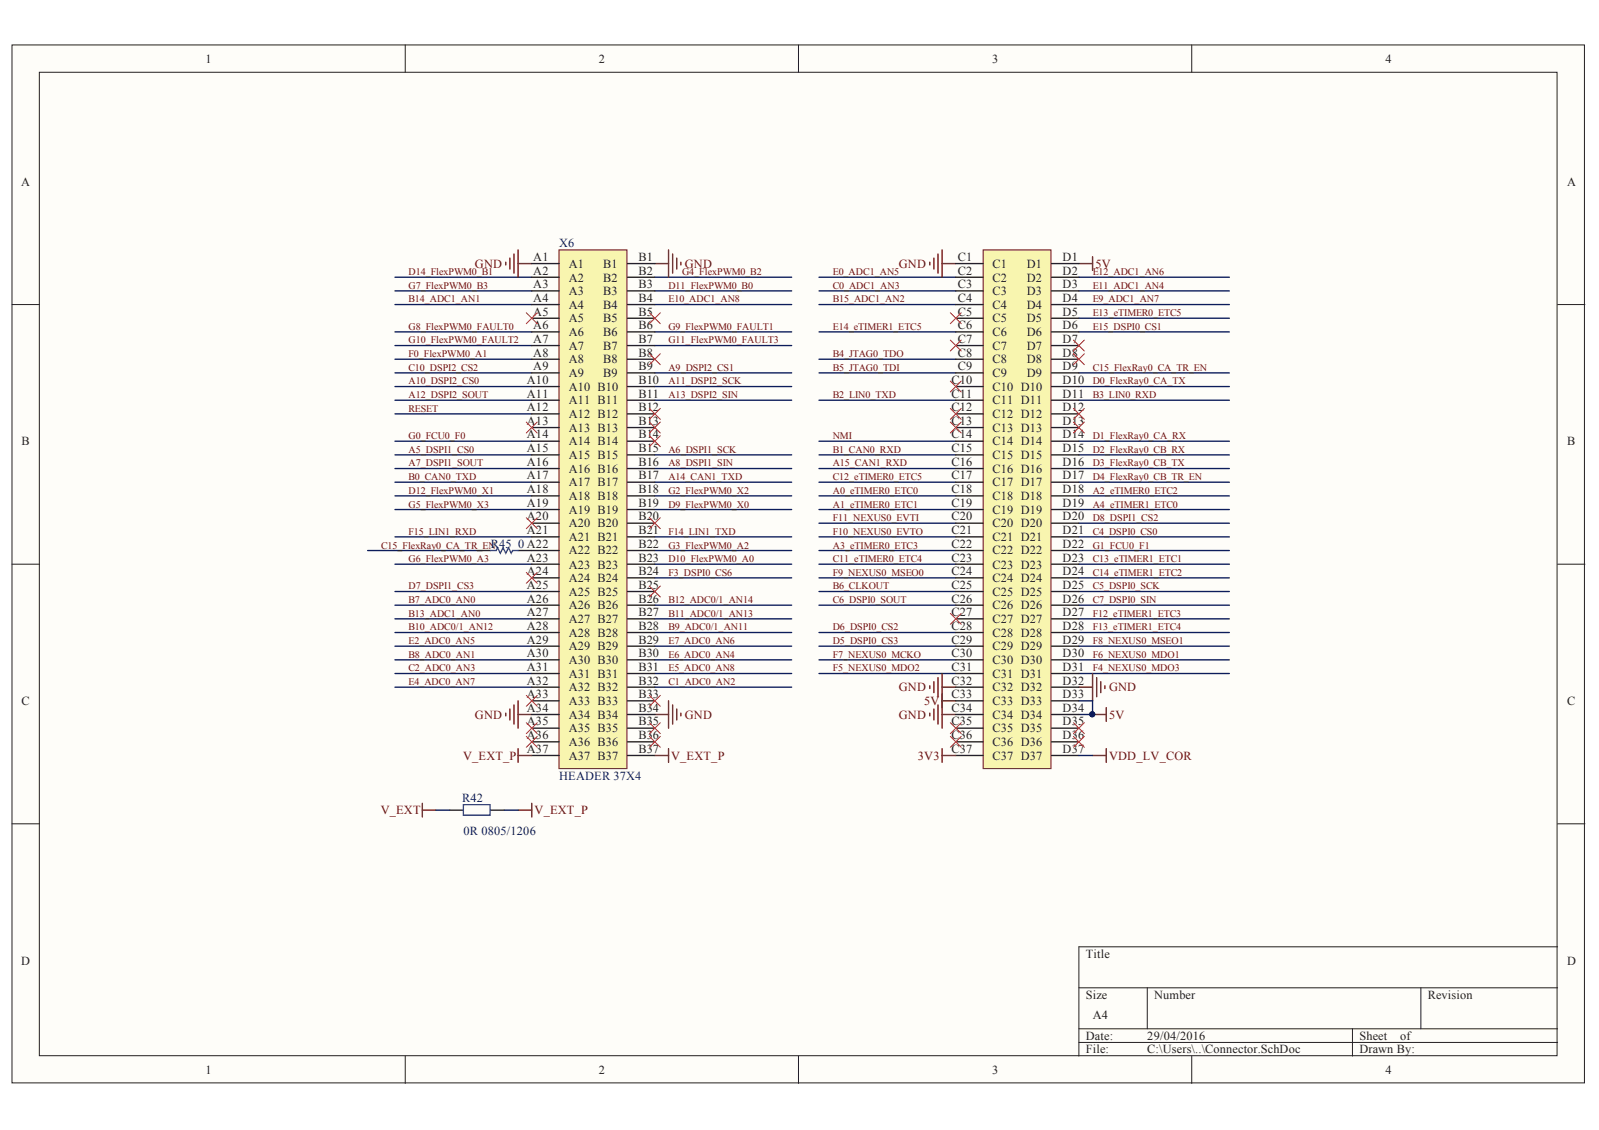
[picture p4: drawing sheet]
<svg xmlns="http://www.w3.org/2000/svg" width="297mm" height="210mm" viewBox="0 0 297 210" stroke-linecap="round" stroke-linejoin="round" font-family="sans-serif">
<defs><g id="words">
<g font-size="2.3" fill="#231f20">
<text x="38.2" y="11.7">1</text>
<text x="111.2" y="11.7">2</text>
<text x="184.3" y="11.7">3</text>
<text x="257.4" y="11.7">4</text>
<text x="3.9" y="34.5">A</text>
<text x="291.1" y="34.5">A</text>
<text x="99.1" y="48.5">A1</text>
<text x="99.1" y="51">A2</text>
<text x="99.1" y="53.6">A3</text>
<text x="105.7" y="49.8">A1</text>
<text x="105.7" y="52.3">A2</text>
<text x="112.1" y="49.8">B1</text>
<text x="112.1" y="52.3">B2</text>
<text x="118.6" y="48.5">B1</text>
<text x="118.6" y="51">B2</text>
<text x="118.6" y="53.6">B3</text>
<text x="178" y="48.5">C1</text>
<text x="178" y="51">C2</text>
<text x="178" y="53.6">C3</text>
<text x="184.4" y="49.8">C1</text>
<text x="184.4" y="52.3">C2</text>
<text x="190.7" y="49.8">D1</text>
<text x="190.7" y="52.3">D2</text>
<text x="197.4" y="48.5">D1</text>
<text x="197.4" y="51">D2</text>
<text x="197.4" y="53.6">D3</text>
<text x="99.1" y="56.1">A4</text>
<text x="99.1" y="58.6">A5</text>
<text x="105.7" y="54.8">A3</text>
<text x="105.7" y="57.4">A4</text>
<text x="105.7" y="59.9">A5</text>
<text x="112.1" y="54.8">B3</text>
<text x="112.1" y="57.4">B4</text>
<text x="112.1" y="59.9">B5</text>
<text x="118.6" y="56.1">B4</text>
<text x="118.6" y="58.6">B5</text>
<text x="178" y="56.1">C4</text>
<text x="178" y="58.6">C5</text>
<text x="184.4" y="54.8">C3</text>
<text x="184.4" y="57.4">C4</text>
<text x="184.4" y="59.9">C5</text>
<text x="190.7" y="54.8">D3</text>
<text x="190.7" y="57.4">D4</text>
<text x="190.7" y="59.9">D5</text>
<text x="197.4" y="56.1">D4</text>
<text x="197.4" y="58.6">D5</text>
<text x="99.1" y="61.2">A6</text>
<text x="99.1" y="63.7">A7</text>
<text x="105.7" y="62.4">A6</text>
<text x="105.7" y="65">A7</text>
<text x="112.1" y="62.4">B6</text>
<text x="112.1" y="65">B7</text>
<text x="118.6" y="61.2">B6</text>
<text x="118.6" y="63.7">B7</text>
<text x="178" y="61.2">C6</text>
<text x="178" y="63.7">C7</text>
<text x="184.4" y="62.4">C6</text>
<text x="184.4" y="65">C7</text>
<text x="190.7" y="62.4">D6</text>
<text x="190.7" y="65">D7</text>
<text x="197.4" y="61.2">D6</text>
<text x="197.4" y="63.7">D7</text>
<text x="97.9" y="71.3">A10</text>
<text x="99.1" y="66.2">A8</text>
<text x="99.1" y="68.8">A9</text>
<text x="105.7" y="67.5">A8</text>
<text x="105.7" y="70">A9</text>
<text x="112.1" y="67.5">B8</text>
<text x="112.1" y="70">B9</text>
<text x="118.6" y="71.3">B10</text>
<text x="118.6" y="66.2">B8</text>
<text x="118.6" y="68.8">B9</text>
<text x="176.8" y="71.3">C10</text>
<text x="178" y="66.2">C8</text>
<text x="178" y="68.8">C9</text>
<text x="184.4" y="67.5">C8</text>
<text x="184.4" y="70">C9</text>
<text x="190.7" y="67.5">D8</text>
<text x="190.7" y="70">D9</text>
<text x="197.4" y="71.3">D10</text>
<text x="197.4" y="66.2">D8</text>
<text x="197.4" y="68.8">D9</text>
<text x="97.9" y="73.8">A11</text>
<text x="97.9" y="76.4">A12</text>
<text x="105.7" y="72.6">A10 B10</text>
<text x="105.7" y="75.1">A11 B11</text>
<text x="105.7" y="77.6">A12 B12</text>
<text x="118.6" y="73.8">B11</text>
<text x="118.6" y="76.4">B12</text>
<text x="176.8" y="73.8">C11</text>
<text x="176.8" y="76.4">C12</text>
<text x="184.4" y="72.6">C10 D10</text>
<text x="184.4" y="75.1">C11 D11</text>
<text x="184.4" y="77.6">C12 D12</text>
<text x="197.4" y="73.8">D11</text>
<text x="197.4" y="76.4">D12</text>
<text x="4" y="82.7">B</text>
<text x="97.9" y="78.9">A13</text>
<text x="97.9" y="81.4">A14</text>
<text x="97.9" y="84">A15</text>
<text x="105.7" y="80.2">A13 B13</text>
<text x="105.7" y="82.7">A14 B14</text>
<text x="118.6" y="78.9">B13</text>
<text x="118.6" y="81.4">B14</text>
<text x="118.6" y="84">B15</text>
<text x="176.8" y="78.9">C13</text>
<text x="176.8" y="81.4">C14</text>
<text x="176.8" y="84">C15</text>
<text x="184.4" y="80.2">C13 D13</text>
<text x="184.4" y="82.7">C14 D14</text>
<text x="197.4" y="78.9">D13</text>
<text x="197.4" y="81.4">D14</text>
<text x="197.4" y="84">D15</text>
<text x="291.1" y="82.7">B</text>
<text x="97.9" y="86.5">A16</text>
<text x="97.9" y="89.1">A17</text>
<text x="105.7" y="85.3">A15 B15</text>
<text x="105.7" y="87.8">A16 B16</text>
<text x="118.6" y="86.5">B16</text>
<text x="118.6" y="89.1">B17</text>
<text x="176.8" y="86.5">C16</text>
<text x="176.8" y="89.1">C17</text>
<text x="184.4" y="85.3">C15 D15</text>
<text x="184.4" y="87.8">C16 D16</text>
<text x="197.4" y="86.5">D16</text>
<text x="197.4" y="89.1">D17</text>
<text x="97.9" y="91.6">A18</text>
<text x="97.9" y="94.1">A19</text>
<text x="105.7" y="90.3">A17 B17</text>
<text x="105.7" y="92.9">A18 B18</text>
<text x="105.7" y="95.4">A19 B19</text>
<text x="118.6" y="91.6">B18</text>
<text x="118.6" y="94.1">B19</text>
<text x="176.8" y="91.6">C18</text>
<text x="176.8" y="94.1">C19</text>
<text x="184.4" y="90.3">C17 D17</text>
<text x="184.4" y="92.9">C18 D18</text>
<text x="184.4" y="95.4">C19 D19</text>
<text x="197.4" y="91.6">D18</text>
<text x="197.4" y="94.1">D19</text>
<text x="97.9" y="96.7">A20</text>
<text x="97.9" y="99.2">A21</text>
<text x="105.7" y="97.9">A20 B20</text>
<text x="105.7" y="100.5">A21 B21</text>
<text x="118.6" y="96.7">B20</text>
<text x="118.6" y="99.2">B21</text>
<text x="118.6" y="101.7">B22</text>
<text x="176.8" y="96.7">C20</text>
<text x="176.8" y="99.2">C21</text>
<text x="176.8" y="101.7">C22</text>
<text x="184.4" y="97.9">C20 D20</text>
<text x="184.4" y="100.5">C21 D21</text>
<text x="197.4" y="96.7">D20</text>
<text x="197.4" y="99.2">D21</text>
<text x="197.4" y="101.7">D22</text>
<text x="97.9" y="104.3">A23</text>
<text x="97.9" y="106.9">A24</text>
<text x="105.7" y="103">A22 B22</text>
<text x="105.7" y="105.6">A23 B23</text>
<text x="118.6" y="104.3">B23</text>
<text x="118.6" y="106.9">B24</text>
<text x="176.8" y="104.3">C23</text>
<text x="176.8" y="106.9">C24</text>
<text x="184.4" y="103">C22 D22</text>
<text x="184.4" y="105.6">C23 D23</text>
<text x="197.4" y="104.3">D23</text>
<text x="197.4" y="106.9">D24</text>
<text x="97.9" y="109.4">A25</text>
<text x="97.9" y="112">A26</text>
<text x="105.7" y="108.1">A24 B24</text>
<text x="105.7" y="110.7">A25 B25</text>
<text x="105.7" y="113.2">A26 B26</text>
<text x="118.6" y="109.4">B25</text>
<text x="118.6" y="112">B26</text>
<text x="176.8" y="109.4">C25</text>
<text x="176.8" y="112">C26</text>
<text x="184.4" y="108.1">C24 D24</text>
<text x="184.4" y="110.7">C25 D25</text>
<text x="184.4" y="113.2">C26 D26</text>
<text x="197.4" y="109.4">D25</text>
<text x="197.4" y="112">D26</text>
<text x="97.9" y="114.5">A27</text>
<text x="97.9" y="117">A28</text>
<text x="97.9" y="119.6">A29</text>
<text x="105.7" y="115.8">A27 B27</text>
<text x="105.7" y="118.3">A28 B28</text>
<text x="118.6" y="114.5">B27</text>
<text x="118.6" y="117">B28</text>
<text x="118.6" y="119.6">B29</text>
<text x="176.8" y="114.5">C27</text>
<text x="176.8" y="117">C28</text>
<text x="176.8" y="119.6">C29</text>
<text x="184.4" y="115.8">C27 D27</text>
<text x="184.4" y="118.3">C28 D28</text>
<text x="197.4" y="114.5">D27</text>
<text x="197.4" y="117">D28</text>
<text x="197.4" y="119.6">D29</text>
<text x="97.9" y="122.1">A30</text>
<text x="97.9" y="124.6">A31</text>
<text x="105.7" y="120.8">A29 B29</text>
<text x="105.7" y="123.4">A30 B30</text>
<text x="105.7" y="125.9">A31 B31</text>
<text x="118.6" y="122.1">B30</text>
<text x="118.6" y="124.6">B31</text>
<text x="176.8" y="122.1">C30</text>
<text x="176.8" y="124.6">C31</text>
<text x="184.4" y="120.8">C29 D29</text>
<text x="184.4" y="123.4">C30 D30</text>
<text x="184.4" y="125.9">C31 D31</text>
<text x="197.4" y="122.1">D30</text>
<text x="197.4" y="124.6">D31</text>
<text x="4" y="131">C</text>
<text x="97.9" y="127.2">A32</text>
<text x="97.9" y="129.7">A33</text>
<text x="105.7" y="128.4">A32 B32</text>
<text x="105.7" y="131">A33 B33</text>
<text x="118.6" y="127.2">B32</text>
<text x="118.6" y="129.7">B33</text>
<text x="176.8" y="127.2">C32</text>
<text x="176.8" y="129.7">C33</text>
<text x="184.4" y="128.4">C32 D32</text>
<text x="184.4" y="131">C33 D33</text>
<text x="197.4" y="127.2">D32</text>
<text x="197.4" y="129.7">D33</text>
<text x="291.1" y="131">C</text>
<text x="97.9" y="132.2">A34</text>
<text x="97.9" y="134.8">A35</text>
<text x="97.9" y="137.3">A36</text>
<text x="105.7" y="133.5">A34 B34</text>
<text x="105.7" y="136">A35 B35</text>
<text x="118.6" y="132.2">B34</text>
<text x="118.6" y="137.3">B36</text>
<text x="118.6" y="134.8">B35</text>
<text x="176.8" y="132.2">C34</text>
<text x="176.8" y="134.8">C35</text>
<text x="176.8" y="137.3">C36</text>
<text x="184.4" y="133.5">C34 D34</text>
<text x="184.4" y="136">C35 D35</text>
<text x="197.4" y="132.2">D34</text>
<text x="197.4" y="137.3">D36</text>
<text x="197.4" y="134.8">D35</text>
<text x="97.9" y="139.8">A37</text>
<text x="105.7" y="138.6">A36 B36</text>
<text x="105.7" y="141.1">A37 B37</text>
<text x="118.6" y="139.8">B37</text>
<text x="176.8" y="139.8">C37</text>
<text x="184.4" y="138.6">C36 D36</text>
<text x="184.4" y="141.1">C37 D37</text>
<text x="197.4" y="139.8">D37</text>
<text x="3.9" y="179.2">D</text>
<text x="201.7" y="177.9">Title</text>
<text x="291.1" y="179.2">D</text>
<text x="201.7" y="185.5">Size</text>
<text x="214.4" y="185.5">Number</text>
<text x="265.2" y="185.5">Revision</text>
<text x="203" y="189.3">A4</text>
<text x="201.7" y="193.1">Date:</text>
<text x="201.7" y="195.7">File:</text>
<text x="213.1" y="193.1">29/04/2016</text>
<text x="213.1" y="195.7">C:\Users\..\Connector.SchDoc</text>
<text x="252.5" y="193.1">Sheet</text>
<text x="252.5" y="195.7">Drawn By:</text>
<text x="260.1" y="193.1">of</text>
<text x="38.2" y="199.5">1</text>
<text x="111.2" y="199.5">2</text>
<text x="184.3" y="199.5">3</text>
<text x="257.4" y="199.5">4</text>
</g>
<g font-size="2.3" fill="#0c1c5b">
<text x="103.9" y="46">X6</text>
<text x="91.2" y="101.7">R45</text>
<text x="96.3" y="101.7">0 A22</text>
<text x="85.9" y="149">R42</text>
<text x="103.9" y="144.9">HEADER 37X4</text>
<text x="86.1" y="155">0R 0805/1206</text>
</g>
<g font-size="2.3" fill="#6d0c0e">
<text x="88.2" y="49.8">GND</text>
<text x="127.2" y="49.8">GND</text>
<text x="167" y="49.8">GND</text>
<text x="203.5" y="49.8">5V</text>
<text x="167" y="128.4">GND</text>
<text x="171.7" y="131">5V</text>
<text x="206" y="128.4">GND</text>
<text x="88.2" y="133.5">GND</text>
<text x="127.2" y="133.5">GND</text>
<text x="167" y="133.5">GND</text>
<text x="206" y="133.5">5V</text>
<text x="86" y="141.1">V_EXT_P</text>
<text x="124.7" y="141.1">V_EXT_P</text>
<text x="170.5" y="141.1">3V3</text>
<text x="206" y="141.1">VDD_LV_COR</text>
<text x="70.7" y="151.2">V_EXT</text>
<text x="99.3" y="151.2">V_EXT_P</text>
</g>
<g font-size="1.9" fill="#6d0c0e">
<text x="75.9" y="51.1">D14_FlexPWM0_B1</text>
<text x="75.9" y="53.7">G7_FlexPWM0_B3</text>
<text x="124.2" y="53.7">D11_FlexPWM0_B0</text>
<text x="126.7" y="51.1">G4_FlexPWM0_B2</text>
<text x="154.7" y="51.1">E0_ADC1_AN5</text>
<text x="154.7" y="53.7">C0_ADC1_AN3</text>
<text x="203" y="51.1">E12_ADC1_AN6</text>
<text x="203" y="53.7">E11_ADC1_AN4</text>
<text x="75.9" y="56.2">B14_ADC1_AN1</text>
<text x="124.2" y="56.2">E10_ADC1_AN8</text>
<text x="154.7" y="56.2">B15_ADC1_AN2</text>
<text x="203" y="56.2">E9_ADC1_AN7</text>
<text x="203" y="58.7">E13_eTIMER0_ETC5</text>
<text x="75.9" y="63.8">G10_FlexPWM0_FAULT2</text>
<text x="75.9" y="61.3">G8_FlexPWM0_FAULT0</text>
<text x="124.2" y="61.3">G9_FlexPWM0_FAULT1</text>
<text x="124.2" y="63.8">G11_FlexPWM0_FAULT3</text>
<text x="154.7" y="61.3">E14_eTIMER1_ETC5</text>
<text x="203" y="61.3">E15_DSPI0_CS1</text>
<text x="75.9" y="66.3">F0_FlexPWM0_A1</text>
<text x="75.9" y="68.9">C10_DSPI2_CS2</text>
<text x="75.9" y="71.4">A10_DSPI2_CS0</text>
<text x="124.2" y="71.4">A11_DSPI2_SCK</text>
<text x="124.2" y="68.9">A9_DSPI2_CS1</text>
<text x="154.7" y="66.3">B4_JTAG0_TDO</text>
<text x="154.7" y="68.9">B5_JTAG0_TDI</text>
<text x="203" y="68.9">C15_FlexRay0_CA_TR_EN</text>
<text x="203" y="71.4">D0_FlexRay0_CA_TX</text>
<text x="75.9" y="73.9">A12_DSPI2_SOUT</text>
<text x="75.9" y="76.5">RESET</text>
<text x="124.2" y="73.9">A13_DSPI2_SIN</text>
<text x="154.7" y="73.9">B2_LIN0_TXD</text>
<text x="203" y="73.9">B3_LIN0_RXD</text>
<text x="75.9" y="81.5">G0_FCU0_F0</text>
<text x="154.7" y="81.5">NMI</text>
<text x="203" y="81.5">D1_FlexRay0_CA_RX</text>
<text x="75.9" y="84.1">A5_DSPI1_CS0</text>
<text x="75.9" y="86.6">A7_DSPI1_SOUT</text>
<text x="75.9" y="89.1">B0_CAN0_TXD</text>
<text x="124.2" y="84.1">A6_DSPI1_SCK</text>
<text x="124.2" y="86.6">A8_DSPI1_SIN</text>
<text x="124.2" y="89.1">A14_CAN1_TXD</text>
<text x="154.7" y="89.1">C12_eTIMER0_ETC5</text>
<text x="154.7" y="84.1">B1_CAN0_RXD</text>
<text x="154.7" y="86.6">A15_CAN1_RXD</text>
<text x="203" y="84.1">D2_FlexRay0_CB_RX</text>
<text x="203" y="86.6">D3_FlexRay0_CB_TX</text>
<text x="203" y="89.1">D4_FlexRay0_CB_TR_EN</text>
<text x="75.9" y="91.7">D12_FlexPWM0_X1</text>
<text x="75.9" y="94.3">G5_FlexPWM0_X3</text>
<text x="124.2" y="91.7">G2_FlexPWM0_X2</text>
<text x="124.2" y="94.3">D9_FlexPWM0_X0</text>
<text x="154.7" y="91.7">A0_eTIMER0_ETC0</text>
<text x="154.7" y="94.3">A1_eTIMER0_ETC1</text>
<text x="203" y="91.7">A2_eTIMER0_ETC2</text>
<text x="203" y="94.3">A4_eTIMER1_ETC0</text>
<text x="70.8" y="101.9">C15_FlexRay0_CA_TR_EN</text>
<text x="75.9" y="99.4">F15_LIN1_RXD</text>
<text x="124.2" y="99.4">F14_LIN1_TXD</text>
<text x="124.2" y="101.9">G3_FlexPWM0_A2</text>
<text x="154.7" y="96.8">F11_NEXUS0_EVTI</text>
<text x="154.7" y="99.4">F10_NEXUS0_EVTO</text>
<text x="154.7" y="101.9">A3_eTIMER0_ETC3</text>
<text x="203" y="96.8">D8_DSPI1_CS2</text>
<text x="203" y="99.4">C4_DSPI0_CS0</text>
<text x="203" y="101.9">G1_FCU0_F1</text>
<text x="75.9" y="104.4">G6_FlexPWM0_A3</text>
<text x="124.2" y="107">F3_DSPI0_CS6</text>
<text x="124.2" y="104.4">D10_FlexPWM0_A0</text>
<text x="154.7" y="104.4">C11_eTIMER0_ETC4</text>
<text x="154.7" y="107">F9_NEXUS0_MSEO0</text>
<text x="203" y="104.4">C13_eTIMER1_ETC1</text>
<text x="203" y="107">C14_eTIMER1_ETC2</text>
<text x="75.9" y="109.5">D7_DSPI1_CS3</text>
<text x="75.9" y="112">B7_ADC0_AN0</text>
<text x="124.2" y="112">B12_ADC0/1_AN14</text>
<text x="154.7" y="109.5">B6_CLKOUT</text>
<text x="154.7" y="112">C6_DSPI0_SOUT</text>
<text x="203" y="109.5">C5_DSPI0_SCK</text>
<text x="203" y="112">C7_DSPI0_SIN</text>
<text x="75.9" y="114.6">B13_ADC1_AN0</text>
<text x="75.9" y="117.1">B10_ADC0/1_AN12</text>
<text x="75.9" y="119.6">E2_ADC0_AN5</text>
<text x="124.2" y="114.6">B11_ADC0/1_AN13</text>
<text x="124.2" y="117.1">B9_ADC0/1_AN11</text>
<text x="124.2" y="119.6">E7_ADC0_AN6</text>
<text x="154.7" y="117.1">D6_DSPI0_CS2</text>
<text x="154.7" y="119.6">D5_DSPI0_CS3</text>
<text x="203" y="114.6">F12_eTIMER1_ETC3</text>
<text x="203" y="117.1">F13_eTIMER1_ETC4</text>
<text x="203" y="119.6">F8_NEXUS0_MSEO1</text>
<text x="75.9" y="122.2">B8_ADC0_AN1</text>
<text x="75.9" y="124.7">C2_ADC0_AN3</text>
<text x="124.2" y="124.7">E5_ADC0_AN8</text>
<text x="124.2" y="122.2">E6_ADC0_AN4</text>
<text x="154.7" y="122.2">F7_NEXUS0_MCKO</text>
<text x="154.7" y="124.7">F5_NEXUS0_MDO2</text>
<text x="203" y="124.7">F4_NEXUS0_MDO3</text>
<text x="203" y="122.2">F6_NEXUS0_MDO1</text>
<text x="75.9" y="127.2">E4_ADC0_AN7</text>
<text x="124.2" y="127.2">C1_ADC0_AN2</text>
</g>
</g></defs>
<path d="M2.2 8.3h292.1v192.9h-292.1z" fill="#fefdf9"/>
<path d="M2.2 8.3h292.1v192.9h-292.1z" fill="none" stroke="#231f20" stroke-width=".19"/>
<path d="M7.3 13.4h282v182.7h-282z" fill="#fefdf9"/>
<g fill="none" stroke="#231f20" stroke-width=".19">
<path d="M7.3 13.4h282v182.7h-282zM75.3 8.3v5.1M148.3 8.3v5.1M221.4 8.3v5.1M2.2 56.6h5.1M289.4 56.6h5M2.2 104.8h5.1M289.4 104.8h5M2.2 153h5.1M289.4 153h5M289.4 175.9h-89v20.3M75.3 196.2v5.1"/>
<path d="M148.3 196.2v5.1M200.4 183.5h89M200.4 191.1h89M200.4 193.6h89M213.1 183.5v7.6M221.4 196.2v5.1M251.2 191.1v5.1M263.9 183.5v7.6"/>
</g>
<g fill="none" stroke="#0c1c5b" stroke-width=".25">
<path d="M73.4 51.5h25.4M73.4 54h25.4M73.4 56.6h25.4M121.7 51.5h25.4M121.7 54h25.4M121.7 56.6h25.4M152.1 51.5h25.5M152.1 54h25.5M152.1 56.6h25.5M200.4 51.5h28M200.4 54h28M200.4 56.6h28"/>
<path d="M200.4 59.1h28M73.4 61.7h25.4M73.4 64.2h25.4M73.4 69.3h25.4M73.4 71.8h25.4M73.4 74.3h25.4M73.4 66.7h25.4M73.4 76.9h25.4M121.7 61.7h25.4M121.7 64.2h25.4M121.7 69.3h25.4M121.7 71.8h25.4"/>
<path d="M121.7 74.3h25.4M152.1 61.7h25.5M152.1 69.3h25.5M152.1 74.3h25.5M152.1 66.7h25.5M200.4 61.7h28M200.4 69.3h28M200.4 71.8h28M200.4 74.3h28M73.4 84.5h25.4M73.4 87h25.4M73.4 89.6h25.4"/>
<path d="M73.4 92.1h25.4M73.4 94.6h25.4M73.4 99.7h25.4M73.4 82h25.4M121.7 84.5h25.4M121.7 87h25.4M121.7 89.6h25.4M121.7 92.1h25.4M121.7 94.6h25.4M121.7 99.7h25.4M152.1 84.5h25.5M152.1 87h25.5"/>
<path d="M152.1 89.6h25.5M152.1 92.1h25.5M152.1 94.6h25.5M152.1 99.7h25.5M152.1 82h25.5M152.1 97.2h25.5M200.4 84.5h28M200.4 87h28M200.4 89.6h28M200.4 92.1h28M200.4 94.6h28M200.4 99.7h28"/>
<path d="M200.4 82h28M200.4 97.2h28M73.4 104.8h25.4M73.4 112.4h25.4M73.4 115h25.4M73.4 117.5h25.4M73.4 109.9h25.4M121.7 102.3h25.4M121.7 104.8h25.4M121.7 107.3h25.4M121.7 112.4h25.4M121.7 115h25.4"/>
<path d="M121.7 117.5h25.4M152.1 102.3h25.5M152.1 104.8h25.5M152.1 107.3h25.5M152.1 112.4h25.5M152.1 117.5h25.5M152.1 109.9h25.5M200.4 102.3h28M200.4 104.8h28M200.4 107.3h28M200.4 112.4h28M200.4 115h28"/>
<path d="M200.4 117.5h28M200.4 109.9h28M73.4 120h25.4M73.4 122.6h25.4M73.4 125.1h25.4M73.4 127.6h25.4M121.7 120h25.4M121.7 122.6h25.4M121.7 125.1h25.4M121.7 127.6h25.4M152.1 120h25.5M152.1 122.6h25.5"/>
<path d="M152.1 125.1h25.5M200.4 130.2h2.6v2.5h-2.6M200.4 120h28M200.4 122.6h28M200.4 125.1h28"/>
</g>
<g fill="none" stroke="#6d0c0e" stroke-width=".25">
<path d="M94 48.7v.5M94.7 47.9v2.1M95.5 47.2v3.5M96.2 46.4v5.1M96.2 49h2.6M121.7 49h2.5M124.2 46.4v5.1M125 47.2v3.5M125.7 47.9v2.1M126.5 48.7v.5M172.7 48.7v.5M173.5 47.9v2.1"/>
<path d="M174.2 47.2v3.5M175 49h2.6M175 46.4v5.1M200.4 49h2.6M203 47.7v2.5M94 132.5v.5M94.7 131.7v2M95.5 130.9v3.6M96.2 130.2v5.1M96.2 132.7h2.6M121.7 132.7h2.5M124.2 130.2v5.1"/>
<path d="M125 130.9v3.6M125.7 131.7v2M126.5 132.5v.5M172.7 127.4v.5M172.7 132.5v.5M173.5 126.6v2.1M173.5 131.7v2M174.2 125.9v3.5M174.2 130.9v3.6M175 125.1v10.2M175 132.7h2.6M175 127.6h2.6"/>
<path d="M175 130.2h2.6M200.4 127.6h2.6M203 125.1v5.1M203.7 125.9v3.5M204.5 126.6v2.1M205.2 127.4v.5"/>
</g>
<circle cx="202.9" cy="132.7" r=".47" fill="#0c1c5b"/>
<circle cx="202.9" cy="132.7" r=".47" fill="none" stroke="#0c1c5b" stroke-width=".19"/>
<path d="M203 132.7h2.5M205.5 131.5v2.5" fill="none" stroke="#6d0c0e" stroke-width=".25"/>
<circle cx="202.9" cy="132.7" r=".47" fill="#0c1c5b"/>
<circle cx="202.9" cy="132.7" r=".47" fill="none" stroke="#0c1c5b" stroke-width=".19"/>
<path d="M103.8 46.4h12.7v96.4h-12.7z" fill="#f8f5af"/>
<path d="M103.8 46.4h12.7v96.4h-12.7z" fill="none" stroke="#6d0c0e" stroke-width=".19"/>
<g fill="none" stroke="#231f20" stroke-width=".25">
<path d="M98.8 49h5.1M98.8 51.5h5.1M98.8 54h5.1M98.8 56.6h5.1M98.8 59.1h5.1M116.6 49h5.1M116.6 51.5h5.1M116.6 54h5.1M116.6 56.6h5.1M116.6 59.1h5.1M98.8 61.7h5.1M98.8 64.2h5.1"/>
<path d="M98.8 66.7h5.1M98.8 69.3h5.1M98.8 71.8h5.1M98.8 74.3h5.1M98.8 76.9h5.1M98.8 79.4h5.1M116.6 61.7h5.1M116.6 64.2h5.1M116.6 66.7h5.1M116.6 69.3h5.1M116.6 71.8h5.1M116.6 74.3h5.1"/>
<path d="M116.6 76.9h5.1M116.6 79.4h5.1M98.8 82h5.1M98.8 84.5h5.1M98.8 87h5.1M98.8 89.6h5.1M98.8 92.1h5.1M98.8 94.6h5.1M98.8 97.2h5.1M98.8 99.7h5.1M116.6 82h5.1M116.6 84.5h5.1"/>
<path d="M116.6 87h5.1M116.6 89.6h5.1M116.6 92.1h5.1M116.6 94.6h5.1M116.6 97.2h5.1M116.6 99.7h5.1M98.8 102.3h5.1M98.8 104.8h5.1M98.8 107.3h5.1M98.8 109.9h5.1M98.8 112.4h5.1M98.8 115h5.1"/>
<path d="M98.8 117.5h5.1M116.6 102.3h5.1M116.6 104.8h5.1M116.6 107.3h5.1M116.6 109.9h5.1M116.6 112.4h5.1M116.6 115h5.1M116.6 117.5h5.1M98.8 120h5.1M98.8 122.6h5.1M98.8 125.1h5.1M98.8 127.6h5.1"/>
<path d="M116.6 120h5.1M116.6 122.6h5.1M116.6 125.1h5.1M116.6 127.6h5.1"/>
</g>
<path d="M182.6 46.4h12.6v96.4h-12.6z" fill="#f8f5af"/>
<path d="M182.6 46.4h12.6v96.4h-12.6z" fill="none" stroke="#6d0c0e" stroke-width=".19"/>
<g fill="none" stroke="#231f20" stroke-width=".25">
<path d="M177.6 49h5M177.6 51.5h5M177.6 54h5M177.6 56.6h5M177.6 59.1h5M195.3 49h5.1M195.3 51.5h5.1M195.3 54h5.1M195.3 56.6h5.1M195.3 59.1h5.1M177.6 61.7h5M177.6 64.2h5"/>
<path d="M177.6 66.7h5M177.6 69.3h5M177.6 71.8h5M177.6 74.3h5M177.6 76.9h5M177.6 79.4h5M195.3 61.7h5.1M195.3 64.2h5.1M195.3 66.7h5.1M195.3 69.3h5.1M195.3 71.8h5.1M195.3 74.3h5.1"/>
<path d="M195.3 76.9h5.1M195.3 79.4h5.1M177.6 82h5M177.6 84.5h5M177.6 87h5M177.6 89.6h5M177.6 92.1h5M177.6 94.6h5M177.6 97.2h5M177.6 99.7h5M195.3 82h5.1M195.3 84.5h5.1"/>
<path d="M195.3 87h5.1M195.3 89.6h5.1M195.3 92.1h5.1M195.3 94.6h5.1M195.3 97.2h5.1M195.3 99.7h5.1M88.6 102.3h2.6M96.2 102.3h2.6M177.6 102.3h5M177.6 104.8h5M177.6 107.3h5M177.6 109.9h5"/>
<path d="M177.6 112.4h5M177.6 115h5M177.6 117.5h5M195.3 102.3h5.1M195.3 104.8h5.1M195.3 107.3h5.1M195.3 109.9h5.1M195.3 112.4h5.1M195.3 115h5.1M195.3 117.5h5.1M98.8 130.2h5.1M98.8 132.7h5.1"/>
<path d="M98.8 135.3h5.1M98.8 137.8h5.1M116.6 130.2h5.1M116.6 132.7h5.1M116.6 135.3h5.1M116.6 137.8h5.1M177.6 120h5M177.6 122.6h5M177.6 125.1h5M177.6 127.6h5M177.6 130.2h5M177.6 132.7h5"/>
<path d="M177.6 135.3h5M177.6 137.8h5M195.3 120h5.1M195.3 122.6h5.1M195.3 125.1h5.1M195.3 127.6h5.1M195.3 130.2h5.1M195.3 132.7h5.1M195.3 135.3h5.1M195.3 137.8h5.1M83.5 150.5h2.6M91.2 150.5h2.5"/>
<path d="M98.8 140.3h5.1M116.6 140.3h5.1M177.6 140.3h5M195.3 140.3h5.1"/>
</g>
<g fill="none" stroke="#ee1d23" stroke-width=".19">
<path d="M97.8 58.1l2 2M99.8 58.1l-2 2M120.6 58.1l2.1 2M122.7 58.1l-2.1 2M176.5 58.1l2.1 2M178.6 58.1l-2.1 2M97.8 78.4l2 2M99.8 78.4l-2 2M120.6 78.4l2.1 2M120.6 75.9l2.1 2M120.6 65.7l2.1 2M122.7 78.4l-2.1 2"/>
<path d="M122.7 75.9l-2.1 2M122.7 65.7l-2.1 2M176.5 63.2l2.1 2M176.5 70.8l2.1 2M176.5 75.9l2.1 2M176.5 78.4l2.1 2M178.6 63.2l-2.1 2M178.6 70.8l-2.1 2M178.6 75.9l-2.1 2M178.6 78.4l-2.1 2M199.4 63.2l2 2M199.4 65.7l2 2"/>
<path d="M199.4 75.9l2 2M199.4 78.4l2 2M201.4 63.2l-2 2M201.4 65.7l-2 2M201.4 75.9l-2 2M201.4 78.4l-2 2M97.8 96.2l2 2M99.8 96.2l-2 2M120.6 96.2l2.1 2M120.6 80.9l2.1 2.1M122.7 96.2l-2.1 2M122.7 80.9l-2.1 2.1"/>
<path d="M97.8 106.3l2 2.1M99.8 106.3l-2 2.1M120.6 108.9l2.1 2M122.7 108.9l-2.1 2M176.5 113.9l2.1 2.1M178.6 113.9l-2.1 2.1M97.8 129.2l2 2M97.8 134.2l2 2.1M97.8 136.8l2 2M99.8 129.2l-2 2M99.8 134.2l-2 2.1M99.8 136.8l-2 2"/>
<path d="M120.6 129.2l2.1 2M120.6 134.2l2.1 2.1M120.6 136.8l2.1 2M122.7 129.2l-2.1 2M122.7 134.2l-2.1 2.1M122.7 136.8l-2.1 2M176.5 134.2l2.1 2.1M176.5 136.8l2.1 2M178.6 134.2l-2.1 2.1M178.6 136.8l-2.1 2M199.4 134.2l2 2.1M199.4 136.8l2 2"/>
<path d="M201.4 134.2l-2 2.1M201.4 136.8l-2 2"/>
</g>
<path d="M96.2 139.1v2.5M124.2 139.1v2.5M175 139.1v2.5M205.5 139.1v2.5M78.5 150.5h2.5M78.5 149.2v2.6M96.2 140.3h2.6M96.2 150.5h2.6M98.8 149.2v2.6M121.7 140.3h2.5M175 140.3h2.6M203 140.3h2.5" fill="none" stroke="#6d0c0e" stroke-width=".25"/>
<path d="M68.3 102.3h20.3M81 150.5h2.5M93.7 150.5h2.5M200.4 140.3h2.6" fill="none" stroke="#0c1c5b" stroke-width=".25"/>
<path d="M91.2 102.3h1l.2-.5 .5 1 .5-1 .6 1 .5-1 .5 1 .2-.5h1M86.1 149.5h5v1.9h-5z" fill="none" stroke="#2151a3" stroke-width=".25"/>
<use href="#words"/>
</svg>
